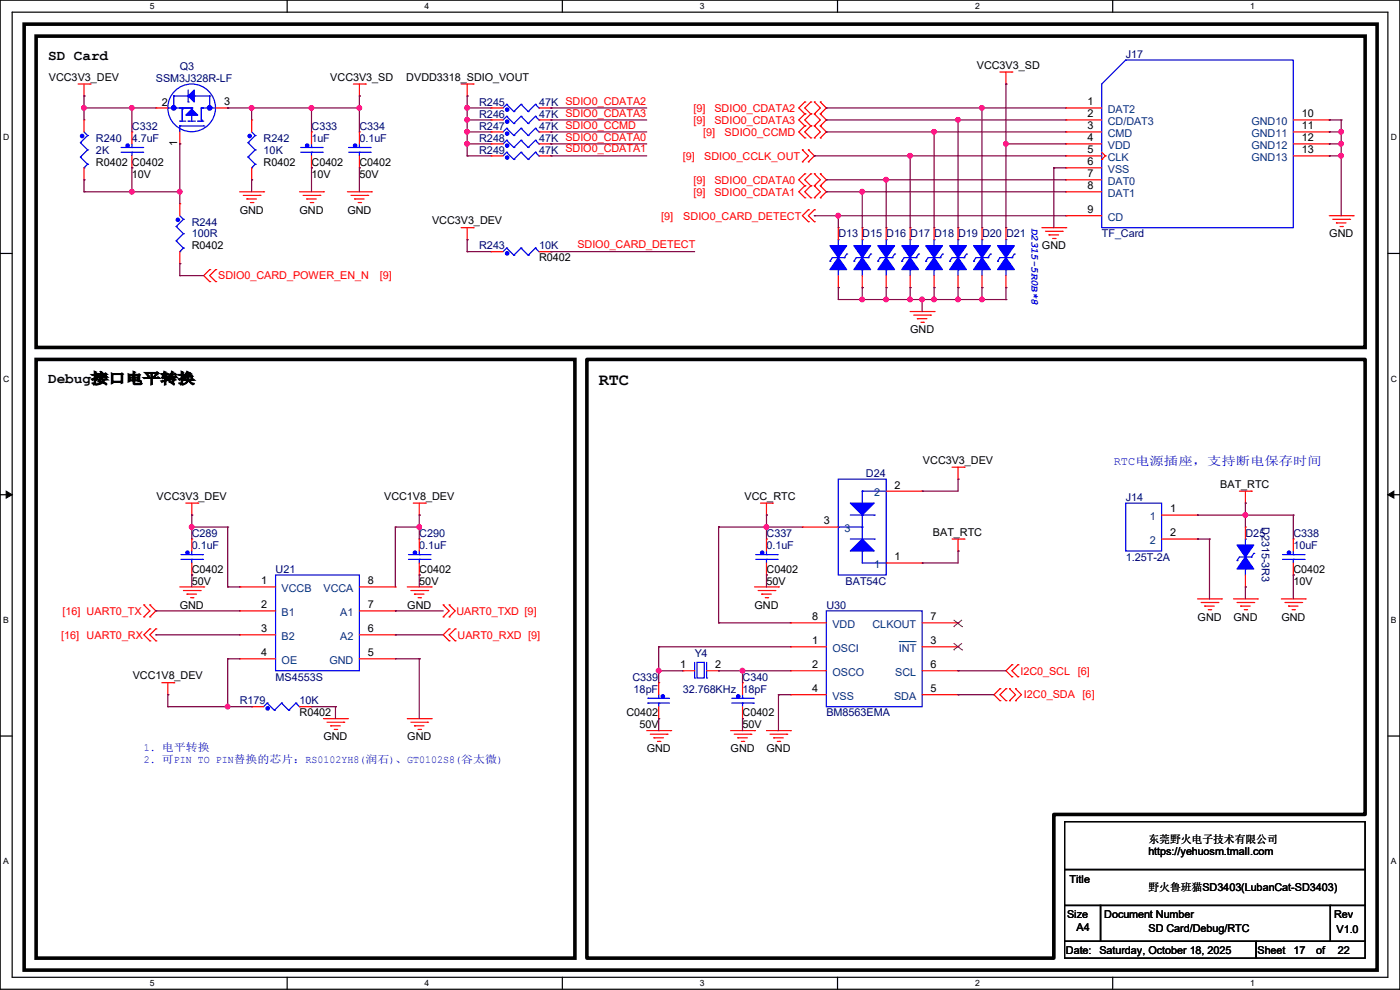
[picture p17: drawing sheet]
<svg xmlns="http://www.w3.org/2000/svg" width="297mm" height="210mm" viewBox="0 0 297 210" stroke-linecap="round" stroke-linejoin="round" font-family="sans-serif">
<defs><g id="words">
<text font-size="3.6" x="127" y="81.7">RTC</text>
<g font-size="3">
<text x="10.2" y="12.7">SD Card</text>
<text x="10.2" y="81.3">Debug接口电平转换</text>
</g>
<text font-size="2.5" fill="#00f" x="236.3" y="98.6">RTC电源插座，支持断电保存时间</text>
<g font-size="2.3">
<text x="10.4" y="17.1">VCC3V3_DEV</text>
<text x="70.1" y="17.1">VCC3V3_SD</text>
<text x="86.2" y="17.1">DVDD3318_SDIO_VOUT</text>
<text x="207.2" y="14.6">VCC3V3_SD</text>
<text x="34.3" y="22.4">2</text>
<text x="47.5" y="22.4">3</text>
<text x="230.7" y="22.4">1</text>
<text x="230.7" y="24.9">2</text>
<text x="230.7" y="27.4">3</text>
<text x="230.7" y="30">4</text>
<text x="276.2" y="30">12</text>
<text x="276.2" y="27.4">11</text>
<text x="276.2" y="24.9">10</text>
<text x="20.4" y="35.1">R0402</text>
<text x="28" y="35.1">C0402</text>
<text x="37.6" y="31" transform="rotate(-90 37.6 31)">1</text>
<text x="55.9" y="35.1">R0402</text>
<text x="66.1" y="35.1">C0402</text>
<text x="76.2" y="35.1">C0402</text>
<text x="230.7" y="32.5">5</text>
<text x="230.7" y="35.1">6</text>
<text x="276.2" y="32.5">13</text>
<text x="28" y="37.7">10V</text>
<text x="66.1" y="37.7">10V</text>
<text x="76.2" y="37.7">50V</text>
<text x="230.7" y="37.6">7</text>
<text x="230.7" y="40.1">8</text>
<text x="50.8" y="45.3">GND</text>
<text x="63.5" y="45.3">GND</text>
<text x="73.7" y="45.3">GND</text>
<text x="91.7" y="47.6">VCC3V3_DEV</text>
<text x="230.7" y="45.2">9</text>
<text x="40.7" y="52.9">R0402</text>
<text x="221" y="52.9">GND</text>
<text x="282" y="50.4">GND</text>
<text x="114.4" y="55.5">R0402</text>
<text x="193.1" y="70.7">GND</text>
<text x="195.8" y="98.4">VCC3V3_DEV</text>
<text x="33.2" y="106">VCC3V3_DEV</text>
<text x="81.5" y="106">VCC1V8_DEV</text>
<text x="158" y="106">VCC_RTC</text>
<text x="189.8" y="103.6">2</text>
<text x="258.9" y="103.5">BAT_RTC</text>
<text x="174.8" y="111.3">3</text>
<text x="197.9" y="113.6">BAT_RTC</text>
<text x="248.2" y="108.7">1</text>
<text x="248.2" y="113.8">2</text>
<text x="189.8" y="118.9">1</text>
<text x="40.7" y="121.5">C0402</text>
<text x="40.7" y="124">50V</text>
<text x="55.4" y="124">1</text>
<text x="78" y="124">8</text>
<text x="88.9" y="121.5">C0402</text>
<text x="88.9" y="124">50V</text>
<text x="162.6" y="121.5">C0402</text>
<text x="162.6" y="124">50V</text>
<text x="274.4" y="121.5">C0402</text>
<text x="274.4" y="124">10V</text>
<text x="38.1" y="129.1">GND</text>
<text x="55.4" y="129">2</text>
<text x="78" y="129">7</text>
<text x="86.4" y="129.1">GND</text>
<text x="160.1" y="129.1">GND</text>
<text x="172.3" y="131.6">8</text>
<text x="197.4" y="131.6">7</text>
<text x="254.1" y="131.7">GND</text>
<text x="261.7" y="131.7">GND</text>
<text x="271.8" y="131.7">GND</text>
<text x="55.4" y="134.1">3</text>
<text x="78" y="134.1">6</text>
<text x="172.3" y="136.7">1</text>
<text x="197.4" y="136.7">3</text>
<text x="55.4" y="139.2">4</text>
<text x="78" y="139.2">5</text>
<text x="144.3" y="141.7">1</text>
<text x="151.7" y="141.7">2</text>
<text x="172.3" y="141.7">2</text>
<text x="197.4" y="141.7">6</text>
<text x="28.2" y="144.1">VCC1V8_DEV</text>
<text x="172.3" y="146.8">4</text>
<text x="197.4" y="146.8">5</text>
<text x="63.5" y="152">R0402</text>
<text x="132.9" y="152">C0402</text>
<text x="135.7" y="154.5">50V</text>
<text x="157.5" y="152">C0402</text>
<text x="157.5" y="154.5">50V</text>
<text x="68.6" y="157.1">GND</text>
<text x="86.4" y="157.1">GND</text>
<text x="137.2" y="159.6">GND</text>
<text x="155" y="159.6">GND</text>
<text x="162.6" y="159.6">GND</text>
<text x="243.6" y="178.9">东莞野火电子技术有限公司</text>
<text x="243.6" y="181.4">https://yehuosm.tmall.com</text>
<text x="226.9" y="187.3">Title</text>
<text x="243.6" y="189.1">野火鲁班猫SD3403(LubanCat-SD3403)</text>
<text x="226.4" y="194.6">Size</text>
<text x="228.4" y="197.4">A4</text>
<text x="234.2" y="194.6">Document Number</text>
<text x="243.6" y="197.7">SD Card/Debug/RTC</text>
<text x="283" y="194.6">Rev</text>
<text x="283.5" y="198">V1.0</text>
<text x="226.1" y="202.3">Date:</text>
<text x="233.2" y="202.3">Saturday, October 18, 2025</text>
<text x="266.8" y="202.3">Sheet</text>
<text x="274.4" y="202.3">17</text>
<text x="279.2" y="202.3">of</text>
<text x="283.8" y="202.3">22</text>
</g>
<g font-size="2.3" fill="#000080">
<text x="33.1" y="17.4">SSM3J328R-LF</text>
<text x="38.1" y="14.8">Q3</text>
<text x="238.8" y="12.3">J17</text>
<text x="101.6" y="22.4">R245</text>
<text x="114.4" y="22.4">47K SDIO0_CDATA2</text>
<text x="28" y="27.5">C332</text>
<text x="66.1" y="27.5">C333</text>
<text x="76.2" y="27.5">C334</text>
<text x="101.6" y="27.5">R247</text>
<text x="101.6" y="25">R246</text>
<text x="114.4" y="27.5">47K SDIO0_CCMD</text>
<text x="114.4" y="25">47K SDIO0_CDATA3</text>
<text x="20.4" y="30.1">R240</text>
<text x="20.4" y="32.6">2K</text>
<text x="28" y="30.1">4.7uF</text>
<text x="55.9" y="30.1">R242</text>
<text x="55.9" y="32.6">10K</text>
<text x="66.1" y="30.1">1uF</text>
<text x="76.2" y="30.1">0.1uF</text>
<text x="101.6" y="32.6">R249</text>
<text x="101.6" y="30.1">R248</text>
<text x="114.4" y="32.6">47K SDIO0_CDATA1</text>
<text x="114.4" y="30.1">47K SDIO0_CDATA0</text>
<text x="40.7" y="47.8">R244</text>
<text x="40.7" y="50.4">100R</text>
<text x="101.6" y="52.9">R243</text>
<text x="114.4" y="52.9">10K</text>
<text x="177.9" y="50.4">D13</text>
<text x="182.9" y="50.4">D15</text>
<text x="188" y="50.4">D16</text>
<text x="193.1" y="50.4">D17</text>
<text x="198.2" y="50.4">D18</text>
<text x="203.3" y="50.4">D19</text>
<text x="208.3" y="50.4">D20</text>
<text x="213.4" y="50.4">D21</text>
<text x="233.7" y="50.4">TF_Card</text>
<text x="183.7" y="101.2">D24</text>
<text x="238.8" y="106.3">J14</text>
<text x="40.7" y="113.9">C289</text>
<text x="88.9" y="113.9">C290</text>
<text x="162.6" y="113.9">C337</text>
<text x="264.2" y="113.9">D25</text>
<text x="267.7" y="111.8" transform="rotate(90 267.7 111.8)">D2315-3R3</text>
<text x="274.4" y="113.9">C338</text>
<text x="40.7" y="116.4">0.1uF</text>
<text x="88.9" y="116.4">0.1uF</text>
<text x="162.6" y="116.4">0.1uF</text>
<text x="238.8" y="119">1.25T-2A</text>
<text x="274.4" y="116.4">10uF</text>
<text x="58.5" y="121.5">U21</text>
<text x="179.4" y="124">BAT54C</text>
<text x="175.3" y="129.1">U30</text>
<text x="147.4" y="139.3">Y4</text>
<text x="50.8" y="149.4">R179</text>
<text x="58.5" y="144.4">MS4553S</text>
<text x="63.5" y="149.4">10K</text>
<text x="134.2" y="144.4">C339</text>
<text x="134.4" y="146.9">18pF</text>
<text x="144.8" y="146.9">32.768KHz</text>
<text x="157.5" y="144.4">C340</text>
<text x="157.5" y="146.9">18pF</text>
<text x="175.3" y="152">BM8563EMA</text>
</g>
<g font-size="2.3" fill="#f00">
<text x="147.1" y="23.7">[9]</text>
<text x="151.6" y="23.7">SDIO0_CDATA2</text>
<text x="147.1" y="26.2">[9]</text>
<text x="149.1" y="28.8">[9]</text>
<text x="151.6" y="26.2">SDIO0_CDATA3</text>
<text x="153.7" y="28.8">SDIO0_CCMD</text>
<text x="144.8" y="33.9">[9]</text>
<text x="149.4" y="33.9">SDIO0_CCLK_OUT</text>
<text x="147.1" y="38.9">[9]</text>
<text x="147.1" y="41.5">[9]</text>
<text x="151.6" y="38.9">SDIO0_CDATA0</text>
<text x="151.6" y="41.5">SDIO0_CDATA1</text>
<text x="140.3" y="46.6">[9]</text>
<text x="145" y="46.6">SDIO0_CARD_DETECT</text>
<text x="122.5" y="52.7">SDIO0_CARD_DETECT</text>
<text x="46.3" y="59.3">SDIO0_CARD_POWER_EN_N</text>
<text x="80.6" y="59.3">[9]</text>
<text x="13.3" y="130.4">[16] UART0_TX</text>
<text x="96.8" y="130.4">UART0_TXD [9]</text>
<text x="13" y="135.5">[16] UART0_RX</text>
<text x="97.1" y="135.5">UART0_RXD [9]</text>
<text x="216.5" y="143.1">I2C0_SCL</text>
<text x="228.7" y="143.1">[6]</text>
<text x="217.2" y="148.2">I2C0_SDA</text>
<text x="229.7" y="148.2">[6]</text>
</g>
<g font-size="2.3" fill="#004080">
<text x="235" y="24">DAT2</text>
<text x="235" y="26.5">CD/DAT3</text>
<text x="235" y="29">CMD</text>
<text x="265.5" y="29">GND11</text>
<text x="265.5" y="26.5">GND10</text>
<text x="235" y="31.6">VDD</text>
<text x="235" y="34.1">CLK</text>
<text x="265.5" y="31.6">GND12</text>
<text x="265.5" y="34.1">GND13</text>
<text x="235" y="36.7">VSS</text>
<text x="235" y="39.2">DAT0</text>
<text x="235" y="41.7">DAT1</text>
<text x="235" y="46.8">CD</text>
<text x="185.5" y="105.2">2</text>
<text x="179.1" y="112.9">3</text>
<text x="243.9" y="110.3">1</text>
<text x="243.9" y="115.4">2</text>
<text x="59.7" y="125.6">VCCB</text>
<text x="68.6" y="125.6">VCCA</text>
<text x="185.5" y="120.5">1</text>
<text x="59.7" y="130.6">B1</text>
<text x="72.2" y="130.6">A1</text>
<text x="59.7" y="135.7">B2</text>
<text x="72.2" y="135.7">A2</text>
<text x="176.6" y="133.2">VDD</text>
<text x="185.1" y="133.2">CLKOUT</text>
<text x="59.7" y="140.8">OE</text>
<text x="69.9" y="140.8">GND</text>
<text x="176.6" y="138.3">OSCI</text>
<text x="176.6" y="143.3">OSCO</text>
<text x="189.9" y="143.3">SCL</text>
<text x="190.7" y="138.3">INT</text>
<text x="176.6" y="148.4">VSS</text>
<text x="189.7" y="148.4">SDA</text>
</g>
<g font-size="2.3" fill="#00f">
<text x="218.8" y="48.3" transform="rotate(90 218.8 48.3)">D2315-5R0B*8</text>
<text x="30.5" y="161.9">2. 可PIN TO PIN替换的芯片：RS0102YH8(润石)、GT0102S8(谷太微)</text>
<text x="30.5" y="159.4">1. 电平转换</text>
</g>
<g font-size="1.8">
<text x="31.8" y="1.9">5</text>
<text x="90.1" y="1.9">4</text>
<text x="148.5" y="1.9">3</text>
<text x="206.8" y="1.9">2</text>
<text x="265.2" y="1.9">1</text>
<text x=".7" y="29.8">D</text>
<text x="295.1" y="29.8">D</text>
<text x=".7" y="80.9">C</text>
<text x="295.1" y="80.9">C</text>
<text x=".7" y="132.1">B</text>
<text x="295.1" y="132.1">B</text>
<text x=".7" y="183.3">A</text>
<text x="295.1" y="183.3">A</text>
<text x="31.8" y="209.2">5</text>
<text x="90.1" y="209.2">4</text>
<text x="148.5" y="209.2">3</text>
<text x="206.8" y="209.2">2</text>
<text x="265.2" y="209.2">1</text>
</g>
</g></defs>
<path d="M0 0h297v209.8h-297zM2.6 2.6h291.8v204.7h-291.8z" fill="none" stroke="#000" stroke-width=".25"/>
<g fill="#fff">
<path d="M31.7 .3h1v2h-1z"/>
<path d="M31.7 207.6h1v2h-1z"/>
</g>
<path d="M60.9 0v2.6M60.9 207.3v2.5" fill="none" stroke="#000" stroke-width=".25"/>
<g fill="#fff">
<path d="M90.1 .3h1v2h-1z"/>
<path d="M90.1 207.6h1v2h-1z"/>
</g>
<path d="M119.3 0v2.6M119.3 207.3v2.5" fill="none" stroke="#000" stroke-width=".25"/>
<g fill="#fff">
<path d="M148.5 .3h.9v2h-.9z"/>
<path d="M148.5 207.6h.9v2h-.9z"/>
</g>
<path d="M177.7 0v2.6M177.7 207.3v2.5" fill="none" stroke="#000" stroke-width=".25"/>
<g fill="#fff">
<path d="M206.8 .3h1v2h-1z"/>
<path d="M206.8 207.6h1v2h-1z"/>
</g>
<path d="M236.1 0v2.6M236.1 207.3v2.5" fill="none" stroke="#000" stroke-width=".25"/>
<g fill="#fff">
<path d="M265.2 .3h1v2h-1z"/>
<path d="M265.2 207.6h1v2h-1z"/>
<path d="M.7 28.2h1.2v1.9h-1.2z"/>
<path d="M295.1 28.2h1.2v1.9h-1.2z"/>
<path d="M.7 79.3h1.2v2h-1.2z"/>
<path d="M295.1 79.3h1.2v2h-1.2z"/>
</g>
<path d="M0 53.8h2.6M294.4 53.8h2.6" fill="none" stroke="#000" stroke-width=".25"/>
<g fill="#fff">
<path d="M.7 130.5h1.2v2h-1.2z"/>
<path d="M295.1 130.5h1.1v2h-1.1z"/>
</g>
<path d="M0 104.9h2.6M294.4 104.9h2.6" fill="none" stroke="#000" stroke-width=".25"/>
<path d="M1.3 104.2l1.3 .7-1.3 .8zM294.4 104.9l1.3-.7v1.5z" fill="#000" stroke="#000" stroke-width=".21"/>
<g fill="#fff">
<path d="M.7 181.7h1.2v2h-1.2z"/>
<path d="M295.1 181.7h1.1v2h-1.1z"/>
</g>
<path d="M0 156.1h2.6M294.4 156.1h2.6M225.8 174.3h63.8v10.1h-63.8zM225.8 184.4h63.8v7.7h-63.8zM225.8 192.1h7.7v7.6h-7.7zM225.8 199.7h40.7v3.5h-40.7zM233.5 192.1h48.7v7.6h-48.7zM266.5 199.7h23.1v3.5h-23.1zM282.2 192.1h7.4v7.6h-7.4z" fill="none" stroke="#000" stroke-width=".25"/>
<path d="M5.1 5.1h287v200.7h-287zM7.7 7.7h281.9v66h-281.9zM7.7 76.2h114.3v127h-114.3zM124.5 76.2h165.1v96.6h-66v30.4h-99.1z" fill="none" stroke="#000" stroke-width=".76"/>
<g fill="none" stroke="#f00" stroke-width=".25">
<path d="M16.6 17.8h2.5M17.8 17.8v2.6M19.1 17.8h.1M75 17.8h2.5M76.2 17.8v2.6M77.5 17.8h.1M97.8 17.8h2.6M99.1 17.8v2.6M100.4 17.8h.1M212.1 15.3h2.6M213.4 17.8h.1M213.4 15.3v2.5"/>
<path d="M214.7 15.3h.1M17.8 20.4h.1M17.8 25.4h.1M17.8 38.1h.1M17.8 25.4v2.6M17.8 35.6v2.5M28 28h.1M28 35.6h.1M28 28v2.5M28 33.1v2.5M33.1 22.9h.1M33.1 22.9h2.5"/>
<path d="M38.1 30.5h.1M38.1 28v2.5M45.8 22.9h2.5M48.3 22.9h.1M53.4 25.4h.1M53.4 38.1h.1M53.4 25.4v2.6M53.4 35.6v2.5M66.1 28h.1M66.1 35.6h.1M66.1 28v2.5M66.1 33.1v2.5"/>
<path d="M76.2 20.4h.1M76.2 28h.1M76.2 35.6h.1M76.2 28v2.5M76.2 33.1v2.5M99.1 20.4h.1M104.2 33.1h.1M104.2 28h.1M104.2 22.9h.1M104.2 30.5h.1M104.2 25.4h.1M104.2 33.1h2.5"/>
<path d="M104.2 22.9h2.5M104.2 25.4h2.5M104.2 28h2.5M104.2 30.5h2.5M114.3 33.1h2.6M114.3 22.9h2.6M114.3 25.4h2.6M114.3 28h2.6M114.3 30.5h2.6M116.9 33.1h.1M116.9 28h.1M116.9 22.9h.1"/>
<path d="M116.9 30.5h.1M116.9 25.4h.1M170.2 34.3h.1M170.2 31.8h.1M170.2 31.8l1.3 1.3-1.3 1.2M170.7 21.6h.1M170.7 24.2h.1M170.7 26.7h.1M170.7 29.3h.1M170.7 36.9h.1M170.7 39.4h.1M170.7 21.6l-1.2 1.3 1.2 1.3"/>
<path d="M170.7 24.2l-1.2 1.2 1.2 1.3M170.7 26.7l-1.2 1.3 1.2 1.3M170.7 36.9l-1.2 1.2 1.2 1.3M170.7 39.4l-1.2 1.3 1.2 1.3M171.5 31.8h.1M171.5 34.3h.1M171.5 31.8l1.3 1.3-1.3 1.2M172 24.2h.1M172 21.6h.1M172 26.7h.1M172 29.3h.1M172 39.4h.1"/>
<path d="M172 36.9h.1M172 21.6l-1.3 1.3 1.3 1.3M172 24.2l-1.3 1.2 1.3 1.3M172 26.7l-1.3 1.3 1.3 1.3M172 36.9l-1.3 1.2 1.3 1.3M172 39.4l-1.3 1.3 1.3 1.3M172.8 24.2h.1M172.8 21.6h.1M172.8 26.7h.1M172.8 29.3h.1M172.8 39.4h.1M172.8 36.9h.1"/>
<path d="M172.8 21.6l1.2 1.3-1.2 1.3M172.8 24.2l1.2 1.2-1.2 1.3M172.8 26.7l1.2 1.3-1.2 1.3M172.8 36.9l1.2 1.2-1.2 1.3M172.8 39.4l1.2 1.3-1.2 1.3M174 21.6h.1M174 24.2h.1M174 26.7h.1M174 29.3h.1M174 36.9h.1M174 39.4h.1M174 21.6l1.3 1.3-1.3 1.3"/>
<path d="M174 24.2l1.3 1.2-1.3 1.3M174 26.7l1.3 1.3-1.3 1.3M174 36.9l1.3 1.2-1.3 1.3M174 39.4l1.3 1.3-1.3 1.3M226.1 22.9h.1M226.1 25.4h.1M226.1 28h.1M226.1 30.5h.1M226.1 33.1h.1M226.1 35.6h.1M226.1 38.1h.1M226.1 33.1h7.6"/>
<path d="M226.1 22.9h7.6M226.1 25.4h7.6M226.1 28h7.6M226.1 30.5h7.6M226.1 35.6h7.6M226.1 38.1h7.6M233.7 33.8h.1M233.7 32.3l.8 .8M234.5 33.1h.1M234.5 33.1l-.8 .7M274.4 33.1h7.6M274.4 25.4h7.6"/>
<path d="M274.4 28h7.6M274.4 30.5h7.6M282 30.5h.1M282 28h.1M282 25.4h.1M282 33.1h.1M38.1 43.2h.1M38.1 55.9h.1M38.1 43.2v2.6M38.1 53.4v2.5M44.5 57.2h.1M44.5 59.7h.1"/>
<path d="M44.5 57.2l-1.3 1.3 1.3 1.2M45.8 59.7h.1M45.8 57.2h.1M45.8 57.2l-1.3 1.3 1.3 1.2M50.8 40.7h5.1M51.6 41.4h3.6M52.4 42.2h.1M52.4 42.2h2M53.1 43h.5M53.6 43h.1M55.2 41.4h.1M55.9 40.7h.1"/>
<path d="M63.5 40.7h5.1M64.3 41.4h3.6M65.1 42.2h.1M65.1 42.2h2M65.8 43h.5M66.3 43h.1M67.9 41.4h.1M68.6 40.7h.1M73.7 40.7h5.1M74.5 41.4h3.5M75.2 42.2h.1M75.2 42.2h2.1"/>
<path d="M76 43h.5M76.5 43h.1M78 41.4h.1M78.8 40.7h.1M97.8 48.3h2.6M99.1 50.8h.1M99.1 48.3v2.5M100.4 48.3h.1M104.2 53.4h.1M104.2 53.4h2.5M114.3 53.4h2.6M116.9 53.4h.1"/>
<path d="M170.7 42h.1M171.5 44.5h.1M171.5 47h.1M171.5 44.5l-1.3 1.3 1.3 1.2M172 42h.1M172.8 42h.1M172.8 44.5h.1M172.8 47h.1M172.8 44.5l-1.3 1.3 1.3 1.2M174 42h.1M177.8 48.3h.1M177.8 48.3v2.5"/>
<path d="M177.8 58.5v2.5M182.9 48.3h.1M182.9 48.3v2.5M182.9 58.5v2.5M188 48.3h.1M188 48.3v2.5M188 58.5v2.5M193.1 48.3h.1M193.1 48.3v2.5M193.1 58.5v2.5M198.2 48.3h.1M198.2 48.3v2.5"/>
<path d="M198.2 58.5v2.5M203.2 48.3h.1M203.2 48.3v2.5M203.2 58.5v2.5M208.3 48.3h.1M208.3 48.3v2.5M208.3 58.5v2.5M213.4 48.3h.1M213.4 48.3v2.5M213.4 58.5v2.5M221 48.3h5.1M221.8 49.1h3.5"/>
<path d="M222.5 49.8h.1M222.5 49.8h2.1M223.3 50.6h.5M223.8 50.6h.1M225.3 49.1h.1M226.1 48.3h.1M226.1 40.7h.1M226.1 45.8h.1M226.1 40.7h7.6M226.1 45.8h7.6M282 45.8h5.1M282.7 46.5h3.6"/>
<path d="M283.5 47.3h.1M283.5 47.3h2M284.3 48h.5M284.8 48h.1M286.3 46.5h.1M287.1 45.8h.1M177.8 61h.1M182.9 61h.1M188 61h.1M193.1 61h.1M193.1 66.1h5.1M193.8 66.8h3.6"/>
<path d="M194.6 67.6h.1M194.6 67.6h2M195.4 68.4h.5M195.9 68.4h.1M197.4 66.8h.1M198.2 66.1h.1M198.2 61h.1M203.2 61h.1M208.3 61h.1M213.4 61h.1M202 99.1h2.5M203.2 99.1v2.5"/>
<path d="M204.5 99.1h.1M39.4 106.7h2.6M40.7 109.3h.1M40.7 114.3h.1M40.7 106.7v2.6M40.7 114.3v2.6M40.7 119.4v2.6M42 106.7h.1M87.7 106.7h2.5M88.9 109.3h.1M88.9 114.3h.1M88.9 106.7v2.6"/>
<path d="M88.9 114.3v2.6M88.9 119.4v2.6M90.2 106.7h.1M161.3 106.7h2.6M162.6 109.3h.1M162.6 114.3h.1M162.6 106.7v2.6M162.6 114.3v2.6M162.6 119.4v2.6M163.9 106.7h.1M170.2 111.8h.1M170.2 111.8h7.6"/>
<path d="M188 104.2h7.6M188 119.4h7.6M195.6 119.4h.1M195.6 104.2h.1M202 114.3h2.5M203.2 116.9h.1M203.2 101.6h.1M203.2 114.3v2.6M204.5 114.3h.1M246.4 114.3h7.6M246.4 109.3h7.6M254 109.3h.1"/>
<path d="M254 114.3h.1M262.9 104.2h2.6M264.2 106.7h.1M264.2 111.8h.1M264.2 104.2v2.5M264.2 111.8v2.5M265.5 104.2h.1M274.4 114.3h.1M274.4 114.3v2.6M274.4 119.4v2.6M30.5 130.9h.1M30.5 128.3h.1"/>
<path d="M30.5 128.3l1.3 1.3-1.3 1.3M31.8 128.3h.1M31.8 130.9h.1M31.8 133.4h.1M31.8 135.9h.1M31.8 128.3l1.3 1.3-1.3 1.3M31.8 133.4l-1.3 1.3 1.3 1.2M33.1 133.4h.1M33.1 135.9h.1M33.1 133.4l-1.3 1.3 1.3 1.2M38.1 124.5h5.1M38.9 125.3h3.6"/>
<path d="M39.7 126h.1M39.7 126h2M40.4 126.8h.5M40.7 122h.1M40.9 126.8h.1M42.5 125.3h.1M43.2 124.5h.1M50.8 124.5h.1M50.8 129.6h.1M50.8 134.7h.1M50.8 139.7h.1M50.8 124.5h7.7"/>
<path d="M50.8 129.6h7.7M50.8 134.7h7.7M50.8 139.7h7.7M76.2 124.5h7.7M76.2 129.6h7.7M76.2 134.7h7.7M76.2 139.7h7.7M83.9 139.7h.1M83.9 134.7h.1M83.9 129.6h.1M83.9 124.5h.1M86.4 124.5h5.1"/>
<path d="M87.2 125.3h3.5M87.9 126h.1M87.9 126h2.1M88.7 126.8h.5M88.9 122h.1M89.2 126.8h.1M90.7 125.3h.1M91.5 124.5h.1M94 128.3h.1M94 130.9h.1M94 128.3l1.3 1.3-1.3 1.3M95.3 133.4h.1"/>
<path d="M95.3 135.9h.1M95.3 128.3h.1M95.3 130.9h.1M95.3 133.4l-1.3 1.3 1.3 1.2M95.3 128.3l1.3 1.3-1.3 1.3M96.6 135.9h.1M96.6 133.4h.1M96.6 133.4l-1.3 1.3 1.3 1.2M160.1 124.5h5M160.8 125.3h3.6M161.6 126h.1M161.6 126h2"/>
<path d="M162.3 126.8h.6M162.6 122h.1M162.9 126.8h.1M164.4 125.3h.1M165.1 124.5h.1M167.7 137.2h.1M167.7 132.1h.1M167.7 137.2h7.6M167.7 132.1h7.6M195.6 137.2h7.6M195.6 132.1h7.6M203.2 137.2h.1"/>
<path d="M203.2 132.1h.1M254 127h5.1M254.8 127.8h3.6M255.6 128.6h.1M255.6 128.6h2M256.3 129.3h.5M256.8 129.3h.1M258.4 127.8h.1M259.1 127h.1M261.7 127h5M262.4 127.8h3.6M263.2 128.6h.1"/>
<path d="M263.2 128.6h2M263.9 129.3h.6M264.2 124.5h.1M264.2 122v2.5M264.5 129.3h.1M266 127.8h.1M266.7 127h.1M271.8 127h5.1M272.6 127.8h3.5M273.3 128.6h.1M273.3 128.6h2.1M274.1 129.3h.5"/>
<path d="M274.4 122h.1M274.6 129.3h.1M276.1 127.8h.1M276.9 127h.1M34.3 144.8h2.6M35.6 147.4h.1M35.6 144.8v2.6M36.9 144.8h.1M53.4 149.9h.1M53.4 149.9h2.5M63.5 149.9h2.6M66.1 149.9h.1"/>
<path d="M68.6 152.4h5.1M69.4 153.2h3.5M70.1 154h.1M70.1 154h2.1M70.9 154.7h.5M71.4 154.7h.1M72.9 153.2h.1M73.7 152.4h.1M86.4 152.4h5.1M87.2 153.2h3.5M87.9 154h.1M87.9 154h2.1"/>
<path d="M88.7 154.7h.5M89.2 154.7h.1M90.7 153.2h.1M91.5 152.4h.1M137.2 155h5.1M138 155.7h3.5M138.7 156.5h.1M138.7 156.5h2.1M139.5 157.3h.5M139.7 144.8h.1M139.7 152.4h.1M139.7 144.8v2.6"/>
<path d="M139.7 149.9v2.5M140 157.3h.1M141.5 155.7h.1M142.3 155h.1M144.8 142.3h.1M144.8 142.3h2.6M149.9 142.3h2.5M152.4 142.3h.1M155 155h5.1M155.7 155.7h3.6M156.5 156.5h.1M156.5 156.5h2"/>
<path d="M157.3 157.3h.5M157.5 144.8h.1M157.5 152.4h.1M157.5 144.8v2.6M157.5 149.9v2.5M157.8 157.3h.1M159.3 155.7h.1M160.1 155h.1M162.6 155h5.1M163.4 155.7h3.5M164.1 156.5h.1M164.1 156.5h2.1"/>
<path d="M164.9 157.3h.5M165.4 157.3h.1M166.9 155.7h.1M167.7 155h.1M167.7 142.3h.1M167.7 147.4h.1M167.7 142.3h7.6M167.7 147.4h7.6M195.6 142.3h7.6M195.6 147.4h7.6M203.2 147.4h.1M203.2 142.3h.1"/>
<path d="M212.1 146.1h.1M212.1 148.6h.1M212.1 146.1l-1.2 1.3 1.2 1.2M213.4 148.6h.1M213.4 146.1h.1M213.4 146.1l-1.3 1.3 1.3 1.2M214.2 148.6h.1M214.2 146.1h.1M214.2 146.1l1.2 1.3-1.2 1.2M214.7 141h.1M214.7 143.6h.1M214.7 141l-1.3 1.3 1.3 1.3"/>
<path d="M215.4 146.1h.1M215.4 148.6h.1M215.4 146.1l1.3 1.3-1.3 1.2M215.9 143.6h.1M215.9 141h.1M215.9 141l-1.2 1.3 1.2 1.3"/>
</g>
<g fill="none" stroke="#00f" stroke-width=".25">
<path d="M39.9 19.1v2.5M233.7 17.8l5.1-5.1h35.6v35.6h-40.7zM238.8 12.7h.1M17.1 30.3h.1M17.1 33.3h.1M17.1 30.3l1.5 1.5M17.1 33.3l1.5 1.5M17.8 35.6h.1M17.8 28l.8 .7M18.6 28.7h.1M18.6 31.8h.1M18.6 34.8h.1"/>
<path d="M18.6 28.7l-1.5 1.6M18.6 31.8l-1.5 1.5M18.6 34.8l-.8 .8M25.7 32.3h4.6M25.7 31.3h4.6M28 32.3h.1M28 31.3h.1M28 30.5v.8M28 32.3v.8M30.3 32.3h.1M30.3 31.3h.1M35.6 22.9h.1"/>
<path d="M35.6 22.9h5.1M36.9 20.4h.1M36.9 20.4h3M36.9 20.4v2.5M38.1 22.9h.1M38.1 25.7h.1M38.1 26.7h.1M38.1 25.7h1.3M38.1 26.7v1.3M38.1 26.7h5.1M38.7 23.2h.1M38.7 22.9h.1"/>
<path d="M38.7 22.9v2.8M39.9 25.7h.1M39.9 21.6h.1M39.9 25.7h1.5M40.7 22.9h.1M40.7 22.9v2.8M41.2 20.4h.1M41.2 20.4h3.3M42 25.7h.1M42 25.7h1.2M42.7 22.9h.1M42.7 25.4h.1"/>
<path d="M42.7 25.7h.1M42.7 22.9h3.1M42.7 22.9v2.8M43.2 26.7h.1M44.5 20.4h.1M44.5 20.4v2.5M52.6 30.3h.1M52.6 33.3h.1M52.6 30.3l1.5 1.5M52.6 33.3l1.5 1.5M53.4 35.6h.1M53.4 28l.7 .7"/>
<path d="M54.1 28.7h.1M54.1 31.8h.1M54.1 34.8h.1M54.1 28.7l-1.5 1.6M54.1 31.8l-1.5 1.5M54.1 34.8l-.7 .8M63.8 32.3h4.6M63.8 31.3h4.6M66.1 32.3h.1M66.1 31.3h.1M66.1 30.5v.8M66.1 32.3v.8"/>
<path d="M68.4 32.3h.1M68.4 31.3h.1M74 32.3h4.5M74 31.3h4.5M76.2 32.3h.1M76.2 31.3h.1M76.2 30.5v.8M76.2 32.3v.8M78.5 32.3h.1M78.5 31.3h.1M107.5 32.3h.1M107.5 27.2h.1"/>
<path d="M107.5 22.1h.1M107.5 29.8h.1M107.5 24.7h.1M107.5 32.3l-.8 .8M107.5 32.3l1.5 1.5M107.5 27.2l-.8 .8M107.5 27.2l1.5 1.5M107.5 22.1l-.8 .8M107.5 22.1l1.5 1.6M107.5 29.8l-.8 .7M107.5 29.8l1.5 1.5M107.5 24.7l-.8 .7"/>
<path d="M107.5 24.7l1.5 1.5M109 33.8h.1M109 28.7h.1M109 23.7h.1M109 31.3h.1M109 26.2h.1M110.5 32.3h.1M110.5 27.2h.1M110.5 22.1h.1M110.5 29.8h.1M110.5 24.7h.1M110.5 32.3l-1.5 1.5"/>
<path d="M110.5 32.3l1.6 1.5M110.5 27.2l-1.5 1.5M110.5 27.2l1.6 1.5M110.5 22.1l-1.5 1.6M110.5 22.1l1.6 1.6M110.5 29.8l-1.5 1.5M110.5 29.8l1.6 1.5M110.5 24.7l-1.5 1.5M110.5 24.7l1.6 1.5M112.1 33.8h.1M112.1 28.7h.1M112.1 23.7h.1"/>
<path d="M112.1 31.3h.1M112.1 26.2h.1M113.6 32.3h.1M113.6 27.2h.1M113.6 22.1h.1M113.6 29.8h.1M113.6 24.7h.1M113.6 32.3l-1.5 1.5M113.6 32.3l.7 .8M113.6 27.2l-1.5 1.5M113.6 27.2l.7 .8M113.6 22.1l-1.5 1.6"/>
<path d="M113.6 22.1l.7 .8M113.6 29.8l-1.5 1.5M113.6 29.8l.7 .7M113.6 24.7l-1.5 1.5M113.6 24.7l.7 .7M114.3 33.1h.1M114.3 28h.1M114.3 22.9h.1M114.3 30.5h.1M114.3 25.4h.1M37.4 48h.1M37.4 51.1h.1"/>
<path d="M37.4 48l1.5 1.6M37.4 51.1l1.5 1.5M38.1 53.4h.1M38.1 45.8l.8 .7M38.9 46.5h.1M38.9 49.6h.1M38.9 52.6h.1M38.9 46.5l-1.5 1.5M38.9 49.6l-1.5 1.5M38.9 52.6l-.8 .8M107.5 52.6h.1M107.5 52.6l-.8 .8"/>
<path d="M107.5 52.6l1.5 1.5M109 54.1h.1M110.5 52.6h.1M110.5 52.6l-1.5 1.5M110.5 52.6l1.6 1.5M112.1 54.1h.1M113.6 52.6h.1M113.6 52.6l-1.5 1.5M113.6 52.6l.7 .8M114.3 53.4h.1M176.1 55.4h.1M177.8 50.8h.1"/>
<path d="M177.8 57.2h.1M177.8 50.8v1.3M177.8 57.2v1.3M179.1 54.7h.1M179.1 54.7h-2.5l-.5 .7M179.6 53.9h.1M179.6 53.9l-.5 .8M181.1 55.4h.1M182.9 50.8h.1M182.9 57.2h.1M182.9 50.8v1.3M182.9 57.2v1.3"/>
<path d="M184.2 54.7h.1M184.2 54.7h-2.5l-.6 .7M184.7 53.9h.1M184.7 53.9l-.5 .8M186.2 55.4h.1M188 50.8h.1M188 57.2h.1M188 50.8v1.3M188 57.2v1.3M189.3 54.7h.1M189.3 54.7h-2.6l-.5 .7M189.8 53.9h.1"/>
<path d="M189.8 53.9l-.5 .8M191.3 55.4h.1M193.1 50.8h.1M193.1 57.2h.1M193.1 50.8v1.3M193.1 57.2v1.3M194.4 54.7h.1M194.4 54.7h-2.6l-.5 .7M194.9 53.9h.1M194.9 53.9l-.5 .8M196.4 55.4h.1M198.2 50.8h.1"/>
<path d="M198.2 57.2h.1M198.2 50.8v1.3M198.2 57.2v1.3M199.4 54.7h.1M199.4 54.7h-2.5l-.5 .7M199.9 53.9h.1M199.9 53.9l-.5 .8M201.5 55.4h.1M203.2 50.8h.1M203.2 57.2h.1M203.2 50.8v1.3M203.2 57.2v1.3"/>
<path d="M204.5 54.7h.1M204.5 54.7h-2.5l-.5 .7M205 53.9h.1M205 53.9l-.5 .8M206.5 55.4h.1M208.3 50.8h.1M208.3 57.2h.1M208.3 50.8v1.3M208.3 57.2v1.3M209.6 54.7h.1M209.6 54.7h-2.5l-.6 .7M210.1 53.9h.1"/>
<path d="M210.1 53.9l-.5 .8M211.6 55.4h.1M213.4 50.8h.1M213.4 57.2h.1M213.4 50.8v1.3M213.4 57.2v1.3M214.7 54.7h.1M214.7 54.7h-2.6l-.5 .7M215.2 53.9h.1M215.2 53.9l-.5 .8M38.4 118.7h4.6M38.4 117.6h4.6"/>
<path d="M40.7 118.7h.1M40.7 117.6h.1M40.7 116.9v.7M40.7 118.7v.7M43 118.7h.1M43 117.6h.1M86.7 118.7h4.5M86.7 117.6h4.5M88.9 118.7h.1M88.9 117.6h.1M88.9 116.9v.7M88.9 118.7v.7"/>
<path d="M91.2 118.7h.1M91.2 117.6h.1M160.3 118.7h4.6M160.3 117.6h4.6M162.6 118.7h.1M162.6 117.6h.1M162.6 116.9v.7M162.6 118.7v.7M164.9 118.7h.1M164.9 117.6h.1M177.8 101.6h10.2v20.4h-10.2zM177.8 111.8h.1"/>
<path d="M177.8 111.8h5.1M180.4 109.3h5.1M180.4 114.3h5.1M182.9 109.3h.1M182.9 111.8h.1M182.9 116.9h.1M182.9 104.2h.1M182.9 104.2v2.5M182.9 109.3v5M182.9 116.9v2.5h5.1M182.9 104.2h5.1M185.5 109.3h.1"/>
<path d="M185.5 114.3h.1M188 119.4h.1M238.8 106.7h7.6v10.2h-7.6zM262.4 118.9h.1M264.2 114.3h.1M264.2 114.3v1.3M265.5 118.2h.1M265.5 118.2h-2.6l-.5 .7M266 117.4h.1M266 117.4l-.5 .8M272.1 118.7h4.5M272.1 117.6h4.5"/>
<path d="M274.4 118.7h.1M274.4 117.6h.1M274.4 116.9v.7M274.4 118.7v.7M276.6 118.7h.1M276.6 117.6h.1M58.5 122h17.7v20.3h-17.7zM175.3 129.6h20.3v20.3h-20.3zM264.2 120.7h.1M264.2 120.7v1.3M56.7 149.1h.1M56.7 149.1l-.8 .8"/>
<path d="M56.7 149.1l1.5 1.6M58.2 150.7h.1M59.7 149.1h.1M59.7 149.1l-1.5 1.6M59.7 149.1l1.6 1.6M61.3 150.7h.1M62.8 149.1h.1M62.8 149.1l-1.5 1.6M62.8 149.1l.7 .8M63.5 149.9h.1M137.5 149.1h.1M137.5 148.1h.1"/>
<path d="M137.5 149.1h4.5M137.5 148.1h4.5M139.7 149.1h.1M139.7 148.1h.1M139.7 147.4v.7M139.7 149.1v.8M147.4 143.8h.1M147.4 140.5v3.3M147.9 140.5h1.5v3.3h-1.5zM149.9 143.8h.1M149.9 140.5v3.3M155.2 149.1h4.6"/>
<path d="M155.2 148.1h4.6M157.5 149.1h.1M157.5 148.1h.1M157.5 147.4v.7M157.5 149.1v.8M159.8 149.1h.1M159.8 148.1h.1"/>
<circle cx="40.7" cy="22.9" r="5.1"/>
</g>
<g fill="#00f" stroke="#00f" stroke-width=".25">
<path d="M41.2 19.1v2.5l-1.3-1.2z"/>
<path d="M39.4 24.4l1.3-1.2 1.3 1.2z"/>
<path d="M180.4 106.7h5.1l-2.6 2.6z"/>
<path d="M182.9 114.3l2.6 2.6h-5.1z"/>
<path d="M182.9 54.7l1.8 2.5h-3.6z" fill-rule="evenodd"/>
<path d="M181.1 52.1h3.6l-1.8 2.6z" fill-rule="evenodd"/>
<path d="M208.3 54.7l1.8 2.5h-3.6z" fill-rule="evenodd"/>
<path d="M206.5 52.1h3.6l-1.8 2.6z" fill-rule="evenodd"/>
<path d="M264.2 118.2l1.8 2.5h-3.6z" fill-rule="evenodd"/>
<path d="M262.4 115.6h3.6l-1.8 2.6z" fill-rule="evenodd"/>
<path d="M193.1 54.7l1.8 2.5h-3.6z" fill-rule="evenodd"/>
<path d="M191.3 52.1h3.6l-1.8 2.6z" fill-rule="evenodd"/>
<path d="M203.2 54.7l1.8 2.5h-3.5z" fill-rule="evenodd"/>
<path d="M201.5 52.1h3.5l-1.8 2.6z" fill-rule="evenodd"/>
<path d="M213.4 54.7l1.8 2.5h-3.6z" fill-rule="evenodd"/>
<path d="M211.6 52.1h3.6l-1.8 2.6z" fill-rule="evenodd"/>
<path d="M188 54.7l1.8 2.5h-3.6z" fill-rule="evenodd"/>
<path d="M186.2 52.1h3.6l-1.8 2.6z" fill-rule="evenodd"/>
<path d="M177.8 54.7l1.8 2.5h-3.5z" fill-rule="evenodd"/>
<path d="M176.1 52.1h3.5l-1.8 2.6z" fill-rule="evenodd"/>
<path d="M198.2 54.7l1.7 2.5h-3.5z" fill-rule="evenodd"/>
<path d="M196.4 52.1h3.5l-1.7 2.6z" fill-rule="evenodd"/>
<circle cx="37.7" cy="46.6" r=".36"/>
<circle cx="107.6" cy="33.4" r=".36"/>
<circle cx="39.8" cy="117.2" r=".36"/>
<circle cx="36.9" cy="22.9" r=".49"/>
<circle cx="44.5" cy="22.9" r=".49"/>
<circle cx="88" cy="117.2" r=".36"/>
<circle cx="27.1" cy="30.9" r=".36"/>
<circle cx="107.6" cy="28.3" r=".36"/>
<circle cx="56.8" cy="150.3" r=".36"/>
<circle cx="17.4" cy="28.9" r=".36"/>
<circle cx="140.6" cy="147.7" r=".36"/>
<circle cx="107.6" cy="23.3" r=".36"/>
<circle cx="107.6" cy="30.9" r=".36"/>
<circle cx="53" cy="28.9" r=".36"/>
<circle cx="161.7" cy="117.2" r=".36"/>
<circle cx="75.3" cy="30.9" r=".36"/>
<circle cx="273.5" cy="117.2" r=".36"/>
<circle cx="107.6" cy="53.7" r=".36"/>
<circle cx="107.6" cy="25.8" r=".36"/>
<circle cx="65.2" cy="30.9" r=".36"/>
<circle cx="156.6" cy="147.7" r=".36"/>
</g>
<path d="M202.3 137.9h.1M202.3 132.9h.1M202.3 136.4l1.8 1.5M202.3 131.5l1.8 1.4M204.1 137.9h.1M204.1 132.9h.1M204.1 136.4l-1.8 1.5M204.1 131.5l-1.8 1.4" fill="none" stroke="#804000" stroke-width=".21"/>
<path d="M190.7 136.1h3.5M194.2 136.1h.1" fill="none" stroke="#004080" stroke-width=".21"/>
<g fill="none" stroke="#800040" stroke-width=".25">
<path d="M213.4 17.8h.1M213.4 17.8v30.5M17.8 20.4h.1M17.8 22.9h.1M17.8 38.1h.1M17.8 20.4v5M17.8 38.1v2.6M17.8 22.9h15.3M28 22.9h.1M28 35.6h.1M28 22.9v5.1M28 35.6v5.1"/>
<path d="M38.1 30.5h.1M38.1 30.5v12.7M48.3 22.9h.1M48.3 22.9h27.9M53.4 38.1h.1M53.4 22.9h.1M53.4 22.9v2.5M53.4 38.1v2.6M66.1 35.6h.1M66.1 22.9h.1M66.1 22.9v5.1M66.1 35.6v5.1"/>
<path d="M76.2 35.6h.1M76.2 22.9h.1M76.2 20.4h.1M76.2 20.4v7.6M76.2 35.6v5.1M99.1 20.4h.1M99.1 33.1h.1M99.1 22.9h.1M99.1 25.4h.1M99.1 28h.1M99.1 30.5h.1M99.1 22.9h5.1"/>
<path d="M99.1 33.1h5.1M99.1 28h5.1M99.1 25.4h5.1M99.1 30.5h5.1M99.1 20.4v12.7M116.9 22.9h.1M116.9 25.4h.1M116.9 28h.1M116.9 30.5h.1M116.9 33.1h.1M116.9 22.9h20.3M116.9 33.1h20.3"/>
<path d="M116.9 28h20.3M116.9 25.4h20.3M116.9 30.5h20.3M172.8 33.1h.1M172.8 33.1h53.3M175.3 28h.1M175.3 25.4h.1M175.3 22.9h.1M175.3 38.1h.1M175.3 22.9h50.8M175.3 28h50.8M175.3 25.4h50.8"/>
<path d="M175.3 38.1h50.8M188 38.1h.1M188 38.1v10.2M193.1 33.1h.1M193.1 33.1v15.2M198.2 28h.1M198.2 28v20.3M203.2 25.4h.1M203.2 25.4v22.9M208.3 22.9h.1M208.3 22.9v25.4M213.4 30.5h.1"/>
<path d="M213.4 30.5h12.7M223.6 35.6h.1M223.6 35.6h2.5M223.6 35.6v12.7M282 28h.1M282 25.4h.1M282 30.5h.1M282 33.1h.1M282 33.1h2.5M282 28h2.5M282 25.4h2.5M282 30.5h2.5"/>
<path d="M284.5 30.5h.1M284.5 28h.1M284.5 25.4h.1M284.5 33.1h.1M284.5 25.4v20.4M17.8 40.7h.1M17.8 40.7h20.3M28 40.7h.1M38.1 40.7h.1M38.1 55.9h.1M38.1 58.5h.1M38.1 55.9v2.6"/>
<path d="M38.1 58.5h5.1M99.1 53.4h.1M99.1 50.8h.1M99.1 50.8v2.6M99.1 53.4h5.1M116.9 53.4h.1M116.9 53.4h30.5M172.8 45.8h.1M172.8 45.8h53.3M175.3 40.7h.1M175.3 40.7h50.8M177.8 45.8h.1"/>
<path d="M177.8 45.8v2.5M182.9 40.7h.1M182.9 40.7v7.6M177.8 61h.1M177.8 61v2.5h35.6M182.9 63.5h.1M182.9 61h.1M182.9 61v2.5M188 63.5h.1M188 61h.1M188 61v2.5M193.1 61h.1"/>
<path d="M193.1 63.5h.1M193.1 61v2.5M195.6 63.5h.1M195.6 63.5v2.6M198.2 61h.1M198.2 61v2.5M203.2 63.5h.1M203.2 61h.1M203.2 61v2.5M208.3 61h.1M208.3 63.5h.1M208.3 61v2.5"/>
<path d="M213.4 61h.1M213.4 63.5h.1M213.4 61v2.5M40.7 111.8h.1M40.7 109.3h.1M40.7 111.8h7.6M40.7 109.3v5M48.3 111.8h.1M48.3 111.8v12.7M83.9 111.8h.1M83.9 111.8h5M83.9 111.8v12.7"/>
<path d="M88.9 109.3h.1M88.9 111.8h.1M88.9 109.3v5M152.4 111.8h.1M152.4 111.8v20.3M152.4 111.8h17.8M162.6 111.8h.1M162.6 109.3h.1M162.6 109.3v5M195.6 119.4h.1M195.6 104.2h.1M203.2 101.6h.1"/>
<path d="M203.2 116.9h.1M203.2 101.6v2.6h-7.6M203.2 116.9v2.5h-7.6M254 109.3h.1M254 114.3h.1M254 109.3h20.4M254 114.3h2.6M256.6 114.3h.1M256.6 114.3v12.7M264.2 109.3h.1M264.2 106.7h.1M264.2 106.7v5.1"/>
<path d="M274.4 109.3h.1M274.4 109.3v5M33.1 129.6h.1M33.1 134.7h.1M33.1 129.6h17.7M33.1 134.7h17.7M40.7 122h.1M40.7 122v2.5M48.3 124.5h.1M48.3 139.7h.1M48.3 124.5h2.5M48.3 139.7v10.2"/>
<path d="M48.3 139.7h2.5M83.9 129.6h.1M83.9 134.7h.1M83.9 129.6h10.1M83.9 134.7h10.1M83.9 139.7h5M88.9 139.7h.1M88.9 122h.1M88.9 122v2.5M88.9 139.7v12.7M139.7 137.2h.1M139.7 137.2v7.6"/>
<path d="M139.7 137.2h28M152.4 132.1h.1M152.4 132.1h15.3M162.6 122h.1M162.6 122v2.5M264.2 124.5h.1M264.2 124.5v2.5M274.4 122h.1M274.4 122v5M35.6 149.9h.1M35.6 147.4h.1M35.6 149.9h17.8"/>
<path d="M35.6 147.4v2.5M53.4 149.9h.1M66.1 149.9h5.1M71.2 149.9h.1M71.2 149.9v2.5M139.7 152.4h.1M139.7 142.3h.1M139.7 142.3h5.1M139.7 152.4v2.6M152.4 142.3h.1M152.4 142.3h15.3M157.5 142.3h.1"/>
<path d="M157.5 152.4h.1M157.5 142.3v2.5M157.5 152.4v2.6M165.1 147.4h.1M165.1 147.4h2.6M165.1 147.4v7.6M203.2 147.4h.1M203.2 142.3h.1M203.2 147.4h7.7M203.2 142.3h10.2"/>
</g>
<g fill="#f0f" stroke="#f0f" stroke-width=".25">
<circle cx="17.8" cy="22.9" r=".49"/>
<circle cx="28" cy="22.9" r=".49"/>
<circle cx="38.1" cy="40.7" r=".49"/>
<circle cx="28" cy="40.7" r=".49"/>
<circle cx="53.4" cy="22.9" r=".49"/>
<circle cx="66.1" cy="22.9" r=".49"/>
<circle cx="76.2" cy="22.9" r=".49"/>
<circle cx="198.1" cy="63.5" r=".49"/>
<circle cx="193.1" cy="33" r=".49"/>
<circle cx="208.3" cy="63.5" r=".49"/>
<circle cx="195.6" cy="63.5" r=".49"/>
<circle cx="193.1" cy="63.5" r=".49"/>
<circle cx="284.5" cy="33" r=".49"/>
<circle cx="182.9" cy="63.5" r=".49"/>
<circle cx="188" cy="63.5" r=".49"/>
<circle cx="203.2" cy="63.5" r=".49"/>
<circle cx="177.8" cy="45.7" r=".49"/>
<circle cx="182.9" cy="40.7" r=".49"/>
<circle cx="188" cy="38.1" r=".49"/>
<circle cx="198.1" cy="28" r=".49"/>
<circle cx="203.2" cy="25.4" r=".49"/>
<circle cx="208.3" cy="22.9" r=".49"/>
<circle cx="213.4" cy="30.5" r=".49"/>
<circle cx="284.5" cy="30.5" r=".49"/>
<circle cx="284.5" cy="28" r=".49"/>
<circle cx="99.1" cy="22.9" r=".49"/>
<circle cx="99.1" cy="25.4" r=".49"/>
<circle cx="99.1" cy="30.5" r=".49"/>
<circle cx="99.1" cy="28" r=".49"/>
<circle cx="264.2" cy="109.2" r=".49"/>
<circle cx="157.5" cy="142.3" r=".49"/>
<circle cx="139.7" cy="142.3" r=".49"/>
<circle cx="162.6" cy="111.8" r=".49"/>
<circle cx="40.7" cy="111.8" r=".49"/>
<circle cx="48.3" cy="149.9" r=".49"/>
<circle cx="88.9" cy="111.8" r=".49"/>
</g>
<use href="#words"/>
</svg>
